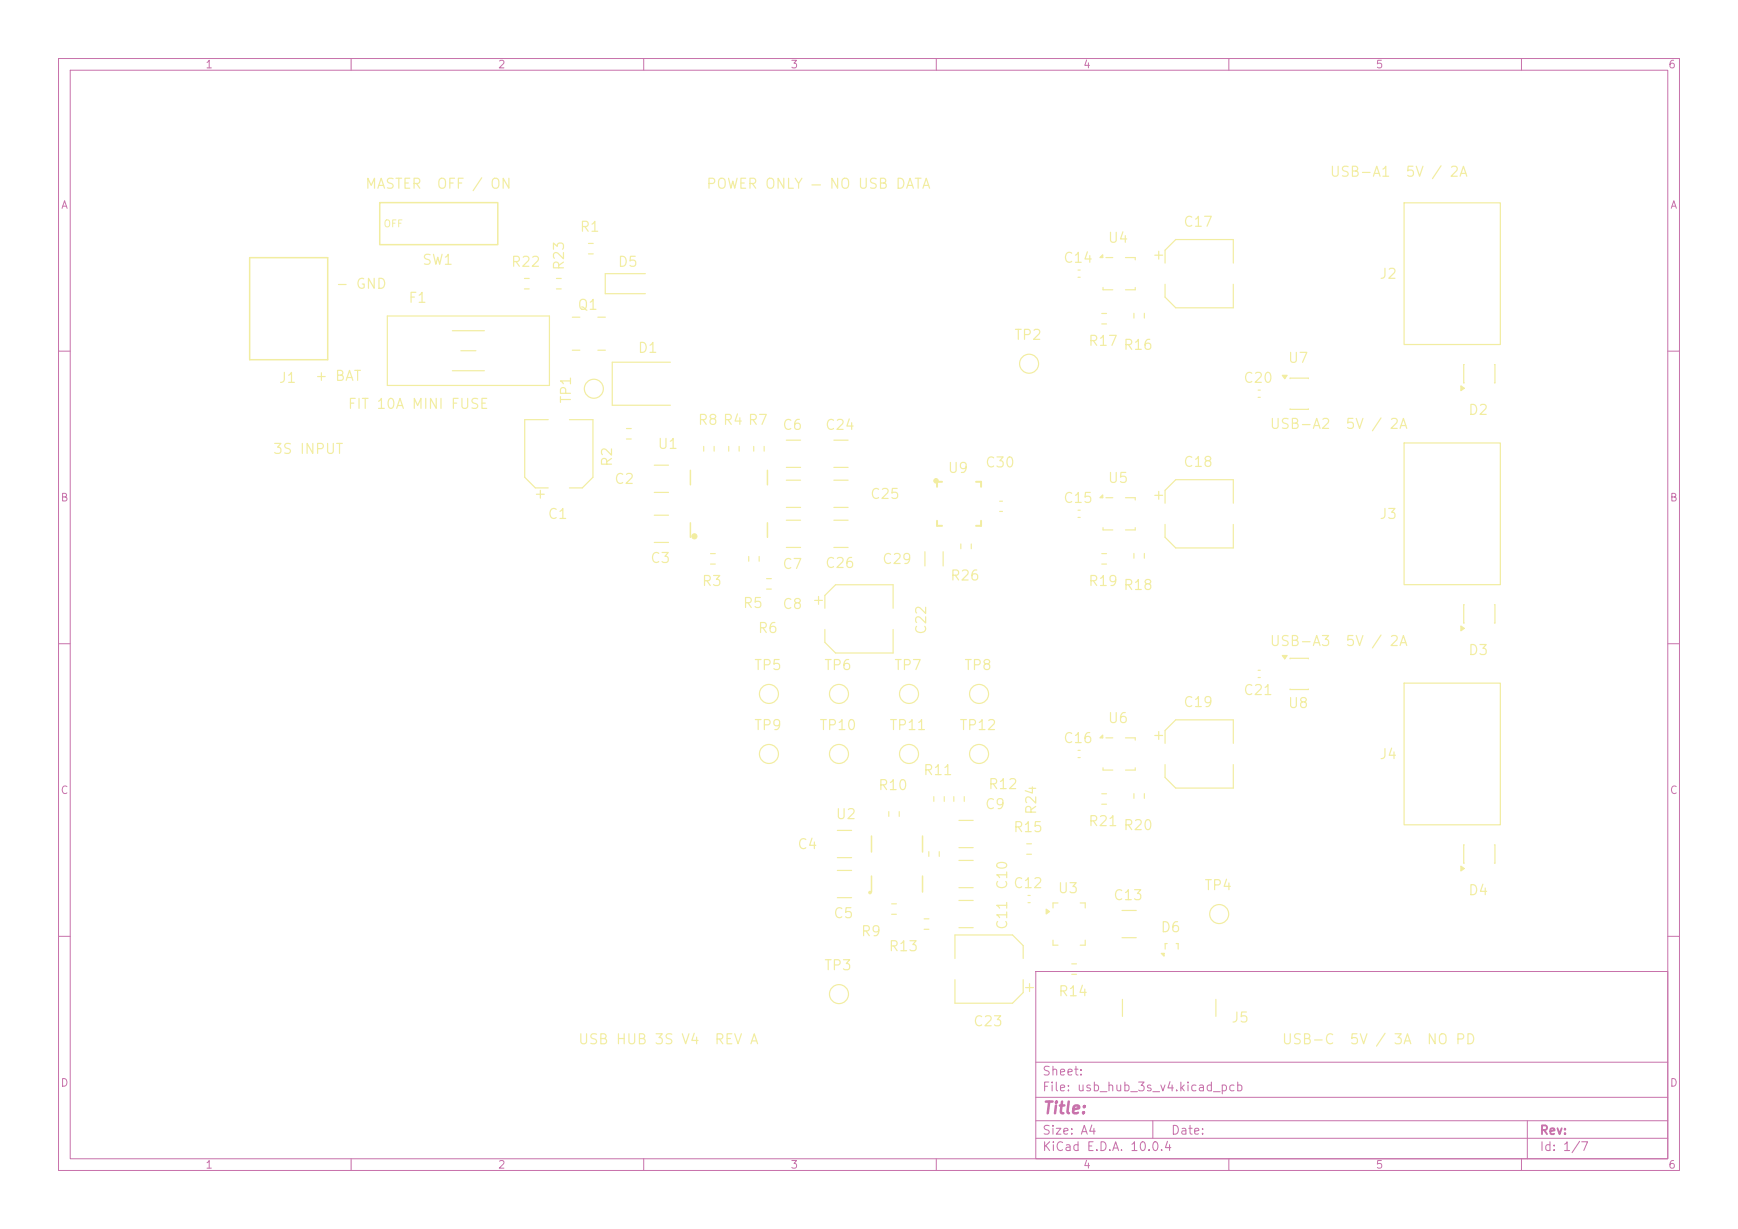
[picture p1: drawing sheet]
<svg xmlns="http://www.w3.org/2000/svg" width="297mm" height="210mm" viewBox="0 0 297 210" stroke-linecap="round" stroke-linejoin="round" font-family="sans-serif">
<defs><g id="words">
<text font-size="2" fill="#c872ab" x="178" y="190.8">Title:</text>
<g font-size="1.7" fill="#f2eda1">
<text x="62.3" y="32.7">MASTER</text>
<text x="74.5" y="32.7">OFF / ON</text>
<text x="120.6" y="32.7">POWER ONLY — NO USB DATA</text>
<text x="227.1" y="30.6">USB-A1</text>
<text x="240.1" y="30.6">5V / 2A</text>
<text x="99" y="40">R1</text>
<text x="189.2" y="41.9">U4</text>
<text x="202.1" y="39.2">C17</text>
<text x="72" y="45.7">SW1</text>
<text x="87.2" y="46">R22</text>
<text x="96.8" y="46.3" transform="rotate(-90 96.8 46.3)">R23</text>
<text x="105.5" y="46">D5</text>
<text x="181.6" y="45.3">C14</text>
<text x="57.3" y="49.8">- GND</text>
<text x="69.7" y="52.2">F1</text>
<text x="98.6" y="53.4">Q1</text>
<text x="235.6" y="48.1">J2</text>
<text x="173.2" y="58.5">TP2</text>
<text x="185.9" y="59.5">R17</text>
<text x="47.5" y="65.9">J1</text>
<text x="53.7" y="65.5">+ BAT</text>
<text x="108.9" y="60.7">D1</text>
<text x="191.8" y="60.2">R16</text>
<text x="212.4" y="65.9">C20</text>
<text x="220" y="62.4">U7</text>
<text x="59.3" y="70.3">FIT 10A MINI FUSE</text>
<text x="98" y="69.1" transform="rotate(-90 98 69.1)">TP1</text>
<text x="250.8" y="71.3">D2</text>
<text x="46.5" y="78">3S INPUT</text>
<text x="112.3" y="77.1">U1</text>
<text x="119.1" y="73">R8 R4 R7</text>
<text x="133.6" y="73.9">C6</text>
<text x="140.9" y="73.9">C24</text>
<text x="216.9" y="73.7">USB-A2</text>
<text x="229.8" y="73.7">5V / 2A</text>
<text x="104.9" y="83.1">C2</text>
<text x="105" y="79.9" transform="rotate(-90 105 79.9)">R2</text>
<text x="161.8" y="81.2">U9</text>
<text x="168.2" y="80.3">C30</text>
<text x="189.2" y="83">U5</text>
<text x="202.1" y="80.2">C18</text>
<text x="93.5" y="89.1">C1</text>
<text x="148.6" y="85.7">C25</text>
<text x="181.6" y="86.4">C15</text>
<text x="235.6" y="89.1">J3</text>
<text x="111" y="96.6">C3</text>
<text x="119.8" y="100.6">R3</text>
<text x="133.6" y="97.7">C7</text>
<text x="140.9" y="97.5">C26</text>
<text x="150.6" y="96.8">C29</text>
<text x="162.3" y="99.6">R26</text>
<text x="185.9" y="100.6">R19</text>
<text x="191.8" y="101.2">R18</text>
<text x="126.8" y="104.3">R5</text>
<text x="133.6" y="104.5">C8</text>
<text x="129.4" y="108.6">R6</text>
<text x="158.7" y="108.6" transform="rotate(-90 158.7 108.6)">C22</text>
<text x="216.9" y="110.8">USB-A3</text>
<text x="229.8" y="110.8">5V / 2A</text>
<text x="250.8" y="112.4">D3</text>
<text x="128.7" y="114.9">TP5</text>
<text x="140.7" y="114.9">TP6</text>
<text x="152.7" y="114.9">TP7</text>
<text x="164.6" y="114.9">TP8</text>
<text x="212.4" y="119.2">C21</text>
<text x="128.7" y="125.2">TP9</text>
<text x="139.9" y="125.2">TP10</text>
<text x="151.9" y="125.2">TP11</text>
<text x="163.8" y="125.2">TP12</text>
<text x="189.2" y="124">U6</text>
<text x="202.1" y="121.3">C19</text>
<text x="220" y="121.4">U8</text>
<text x="181.6" y="127.4">C16</text>
<text x="235.6" y="130.1">J4</text>
<text x="150" y="135.4">R10</text>
<text x="157.6" y="132.9">R11</text>
<text x="168.8" y="135.3">R12</text>
<text x="142.7" y="140.4">U2</text>
<text x="168.2" y="138.7">C9</text>
<text x="173" y="142.6">R15</text>
<text x="177.5" y="139.4" transform="rotate(-90 177.5 139.4)">R24</text>
<text x="185.9" y="141.6">R21</text>
<text x="191.8" y="142.3">R20</text>
<text x="136.1" y="145.5">C4</text>
<text x="172.5" y="152.2" transform="rotate(-90 172.5 152.2)">C10</text>
<text x="173" y="152.2">C12</text>
<text x="180.6" y="153.1">U3</text>
<text x="190.1" y="154.3">C13</text>
<text x="205.7" y="152.5">TP4</text>
<text x="250.8" y="153.4">D4</text>
<text x="142.3" y="157.3">C5</text>
<text x="147" y="160.4">R9</text>
<text x="172.5" y="159" transform="rotate(-90 172.5 159)">C11</text>
<text x="198.2" y="159.7">D6</text>
<text x="140.7" y="166.2">TP3</text>
<text x="151.7" y="163">R13</text>
<text x="180.7" y="170.7">R14</text>
<text x="98.7" y="178.9">USB HUB 3S V4</text>
<text x="122" y="178.9">REV A</text>
<text x="166.2" y="175.8">C23</text>
<text x="210.3" y="175.2">J5</text>
<text x="218.9" y="178.9">USB-C</text>
<text x="230.5" y="178.9">5V / 3A</text>
<text x="243.7" y="178.9">NO PD</text>
</g>
<g font-size="1.5" fill="#c872ab">
<text x="178" y="184.2">Sheet:</text>
<text x="178" y="186.9">File: usb_hub_3s_v4.kicad_pcb</text>
<text x="178" y="197.1">KiCad E.D.A. 10.0.4</text>
<text x="178" y="194.3">Size: A4</text>
<text x="200" y="194.3">Date:</text>
<text x="263" y="194.3">Rev:</text>
<text x="263" y="197.1">Id: 1/7</text>
</g>
<g font-size="1.3" fill="#c872ab">
<text x="35" y="12">1</text>
<text x="85" y="12">2</text>
<text x="135" y="12">3</text>
<text x="185" y="12">4</text>
<text x="235" y="12">5</text>
<text x="285" y="12">6</text>
<text x="10.3" y="36">A</text>
<text x="285.4" y="36">A</text>
<text x="10.3" y="86">B</text>
<text x="285.3" y="86">B</text>
<text x="10.3" y="136">C</text>
<text x="285.3" y="136">C</text>
<text x="10.3" y="186">D</text>
<text x="285.3" y="186">D</text>
<text x="35" y="200">1</text>
<text x="85" y="200">2</text>
<text x="135" y="200">3</text>
<text x="185" y="200">4</text>
<text x="235" y="200">5</text>
<text x="285" y="200">6</text>
</g>
<text font-size="1.2" fill="#f2eda1" x="65.4" y="39.1">OFF</text>
</g></defs>
<g fill="none" stroke="#c872ab" stroke-width=".17">
<path d="M10 10h277v190h-277zM12 12h273v186h-273zM60 10v2M110 10v2M160 10v2M210 10v2M260 10v2M10 60h2M285 60h2M10 110h2M285 110h2M10 160h2"/>
<path d="M177 166h108v32h-108zM285 160h2M60 198v2M110 198v2M160 198v2M177 194.5h108M177 191.5h108M177 187.5h108M177 181.5h108M197 191.5v3M210 198v2M260 198v2"/>
<path d="M261 191.5v6.5"/>
</g>
<path d="M107.1 73.2h.8M107.1 75h.8M219.1 64.1h.9l-.5 .6zM220.5 64.7v-.1h3.1v.1M220.5 69.9h3.1" fill="none" stroke="#f2eda1" stroke-width=".21"/>
<path d="M219.1 64.1h.9l-.5 .6z" fill="#f2eda1"/>
<g fill="none" stroke="#f2eda1" stroke-width=".21">
<path d="M239.9 34.7h16.5v24.2h-16.5zM95.1 47.6h.8M95.1 49.4h.8M188.3 53.6h.8M188.3 55.4h.8M164.2 93v.8M166 93v.8M170.8 85.6h.5M170.8 87.4h.5M184.2 87.2h.4M184.2 88.4h.4M159.6 136.1v.8"/>
<path d="M161.4 136.1v.8M188 126.1l.4-.5v.5zM188.5 131.2v.4h1.7M189 126.1h1.2M192.3 126.1h1.7v.4M194 131.2v.4h-1.7M175.7 153h.3M175.7 154.2h.3"/>
<circle cx="131.4" cy="128.8" r="1.62"/>
<circle cx="155.3" cy="128.8" r="1.62"/>
<circle cx="208.3" cy="156.2" r="1.62"/>
<circle cx="143.4" cy="169.9" r="1.62"/>
</g>
<path d="M42.7 44h13.3v17.5h-13.3z" fill="none" stroke="#f2eda1" stroke-width=".26"/>
<path d="M188 126.1l.4-.5v.5z" fill="#f2eda1"/>
<g fill="none" stroke="#f2eda1" stroke-width=".21">
<path d="M124.5 76.3v.8M126.3 76.3v.8M131 98.9h.8M188.3 94.6h.8M188.3 96.4h.8M131 100.7h.8M139.2 102.6h1.4M139.9 101.9v1.4M141 103.9v-2.2l1.8-1.8h9.8v4M141 107.6v2.2l1.8 1.8h9.8v-4M163 136.1v.8M164.8 136.1v.8"/>
<path d="M198.4 162.9h.5v.5zM199.5 161.2h-.4v1M201 161.2h.3v1"/>
<circle cx="167.3" cy="128.8" r="1.62"/>
</g>
<path d="M198.4 162.9h.5v.5z" fill="#f2eda1"/>
<g fill="none" stroke="#f2eda1" stroke-width=".21">
<path d="M66.2 54h27.7v11.9h-27.7zM77.3 56.5h5.5M78.8 59.9h2.5M188 44l.4-.5v.5zM188.5 49.1v.4h1.7M189 44h1.2M192.3 44h1.7v.4M194 49.1v.4h-1.7M77.3 63.3h5.5M239.9 75.7h16.5v24.2h-16.5zM127.9 95.1v.8M129.7 95.1v.8"/>
<path d="M183.1 164.7h.9M183.1 166.5h.9"/>
</g>
<path d="M188 44l.4-.5v.5z" fill="#f2eda1"/>
<path d="M178.8 155.4l.5 .4-.5 .4zM180.8 154.3h-.9v.8M184.6 154.3h.8v.8M179.9 160.7v.8h.9M185.4 160.7v.8h-.8" fill="none" stroke="#f2eda1" stroke-width=".21"/>
<path d="M178.8 155.4l.5 .4-.5 .4z" fill="#f2eda1"/>
<g fill="none" stroke="#f2eda1" stroke-width=".21">
<path d="M110.3 46.8h-6.9v3.4h6.9M184.2 46.1h.4M184.2 47.4h.4M193.8 53.5v.9M195.6 53.5v.9M120.3 76.3v.8M122 76.3v.8M142.5 75.2h2.4M142.5 79.9h2.4M121.4 94.6h.8M121.4 96.4h.8M219.1 112h.9l-.5 .6z"/>
<path d="M220.5 112.6v-.1h3.1v.1M220.5 117.7v.1h3.1v-.1M184.2 128.2h.4M184.2 129.5h.4M197.3 125.7h1.4M198 125v1.3M199.1 127v-2.2l1.8-1.8h9.9v4M199.1 130.6v2.2l1.8 1.9h9.9v-4.1M163.2 163.8v-4h9.8l1.8 1.8v2.2M163.2 167.4v4h9.8l1.8-1.8v-2.2M175.3 168.8h1.3M175.9 168.1v1.3"/>
</g>
<path d="M219.1 112h.9l-.5 .6z" fill="#f2eda1"/>
<g fill="none" stroke="#f2eda1" stroke-width=".21">
<path d="M100.6 41.6h.8M100.6 43.4h.8M111.8 79.5h2.4M128.8 76.3v.8M130.6 76.3v.8M111.8 84.1h2.4M134.4 82.1h2.4M134.4 86.7h2.4M142.5 82.1h2.4M142.5 86.7h2.4M142.5 88.9h2.4M142.5 93.5h2.4"/>
<path d="M197.3 84.6h1.4M198 84v1.3M199.1 86v-2.2l1.8-1.8h9.9v4M199.1 89.6v2.2l1.8 1.8h9.9v-4M249.7 107l.5 .4-.5 .4zM250.2 103.3h-.1v3.2h.1M255.4 103.3h.1v3.2h-.1M151.9 138.7v.8M153.7 138.7v.8M193.8 135.6v.8M195.6 135.6v.8M157.9 157h.8"/>
<path d="M157.9 158.8h.8M158.7 145.5v.8M160.5 145.5v.8M163.9 153.9h2.4M163.9 158.5h2.4M163.9 147h2.4M163.9 151.7h2.4M175.5 144.2h.8M175.5 146h.8"/>
<circle cx="131.4" cy="118.6" r="1.62"/>
<circle cx="155.3" cy="118.6" r="1.62"/>
<circle cx="167.3" cy="118.6" r="1.62"/>
</g>
<path d="M249.7 107l.5 .4-.5 .4z" fill="#f2eda1"/>
<path d="M160.1 89v.9h.9M161 82.3h-.9v.9M166.8 82.3h.9v.9M167.7 89v.9h-.9" fill="none" stroke="#f2eda1" stroke-width=".34"/>
<circle cx="160" cy="82.2" r=".38" fill="#f2eda1" stroke="#f2eda1" stroke-width=".17"/>
<g fill="none" stroke="#f2eda1" stroke-width=".21">
<path d="M89.6 47.6h.8M89.6 49.4h.8M215 66.7h.4M215 67.9h.4M249.7 65.9l.5 .4-.5 .5zM250.2 62.3h-.1v3.1h.1M255.4 62.3h.1v3.1h-.1M193.8 94.6v.8M195.6 94.6v.8M215 114.5h.4M215 115.8h.4M188.3 135.6h.8"/>
<path d="M188.3 137.4h.8M143.1 148.7h2.4M143.1 153.4h2.4M152.4 154.4h.8M152.4 156.2h.8M163.9 140.2h2.4M163.9 144.8h2.4"/>
<circle cx="143.4" cy="118.6" r="1.62"/>
<circle cx="143.4" cy="128.8" r="1.62"/>
</g>
<path d="M64.9 34.6h20.2v7.2h-20.2z" fill="none" stroke="#f2eda1" stroke-width=".26"/>
<path d="M249.7 65.9l.5 .4-.5 .5z" fill="#f2eda1"/>
<g fill="none" stroke="#f2eda1" stroke-width=".21">
<path d="M197.3 43.6h1.4M198 42.9v1.4M199.1 45v-2.2l1.8-1.9h9.9v4.1M199.1 48.6v2.2l1.8 1.8h9.9v-4M93.7 71.7h-4v9.9l1.8 1.8h2.2M97.3 71.7h4v9.9l-1.8 1.8h-2.2M134.4 75.2h2.4M134.4 79.9h2.4M91.7 84.5h1.3M92.3 83.8v1.3M111.8 88h2.4M111.8 92.7h2.4"/>
<path d="M134.4 88.9h2.4M134.4 93.5h2.4M158.1 94.3v2.4M161.2 94.3v2.4M143.1 141.9h2.4M143.1 146.5h2.4M249.7 148l.5 .4-.5 .4zM250.2 144.4h-.1v3.1h.1M255.4 144.4h.1v3.1h-.1"/>
<circle cx="101.5" cy="66.4" r="1.62"/>
<circle cx="175.9" cy="62.2" r="1.62"/>
</g>
<path d="M118 80.4v2.4M118 89.3v2.5M131.1 80.4v2.4M131.1 89.3v2.5" fill="none" stroke="#f2eda1" stroke-width=".26"/>
<circle cx="118.7" cy="91.6" r=".44" fill="#f2eda1" stroke="#f2eda1" stroke-width=".17"/>
<path d="M249.7 148l.5 .4-.5 .4z" fill="#f2eda1"/>
<g fill="none" stroke="#f2eda1" stroke-width=".21">
<path d="M97.8 54.2h1.3M97.8 59.8h1.3M102.2 54.2h1.2M102.2 59.8h1.2M114.6 61.9h-10v7.3h10M188 85l.4-.4v.4zM188.5 90.2v.4h1.7M189 85h1.2M192.3 85h1.7v.4M194 90.2v.4h-1.7M239.9 116.7h16.5v24.2h-16.5zM191.7 155.6h2.5"/>
<path d="M191.7 160.2h2.5M191.8 170.8v2.9M207.8 170.8v2.9"/>
</g>
<path d="M188 85l.4-.4v.4z" fill="#f2eda1"/>
<path d="M148.9 142.9v2.7M148.9 149.7v2.7M157.6 142.9v2.7M157.6 149.7v2.7" fill="none" stroke="#f2eda1" stroke-width=".26"/>
<circle cx="148.7" cy="152.5" r=".22" fill="#f2eda1" stroke="#f2eda1" stroke-width=".17"/>
<use href="#words"/>
</svg>
